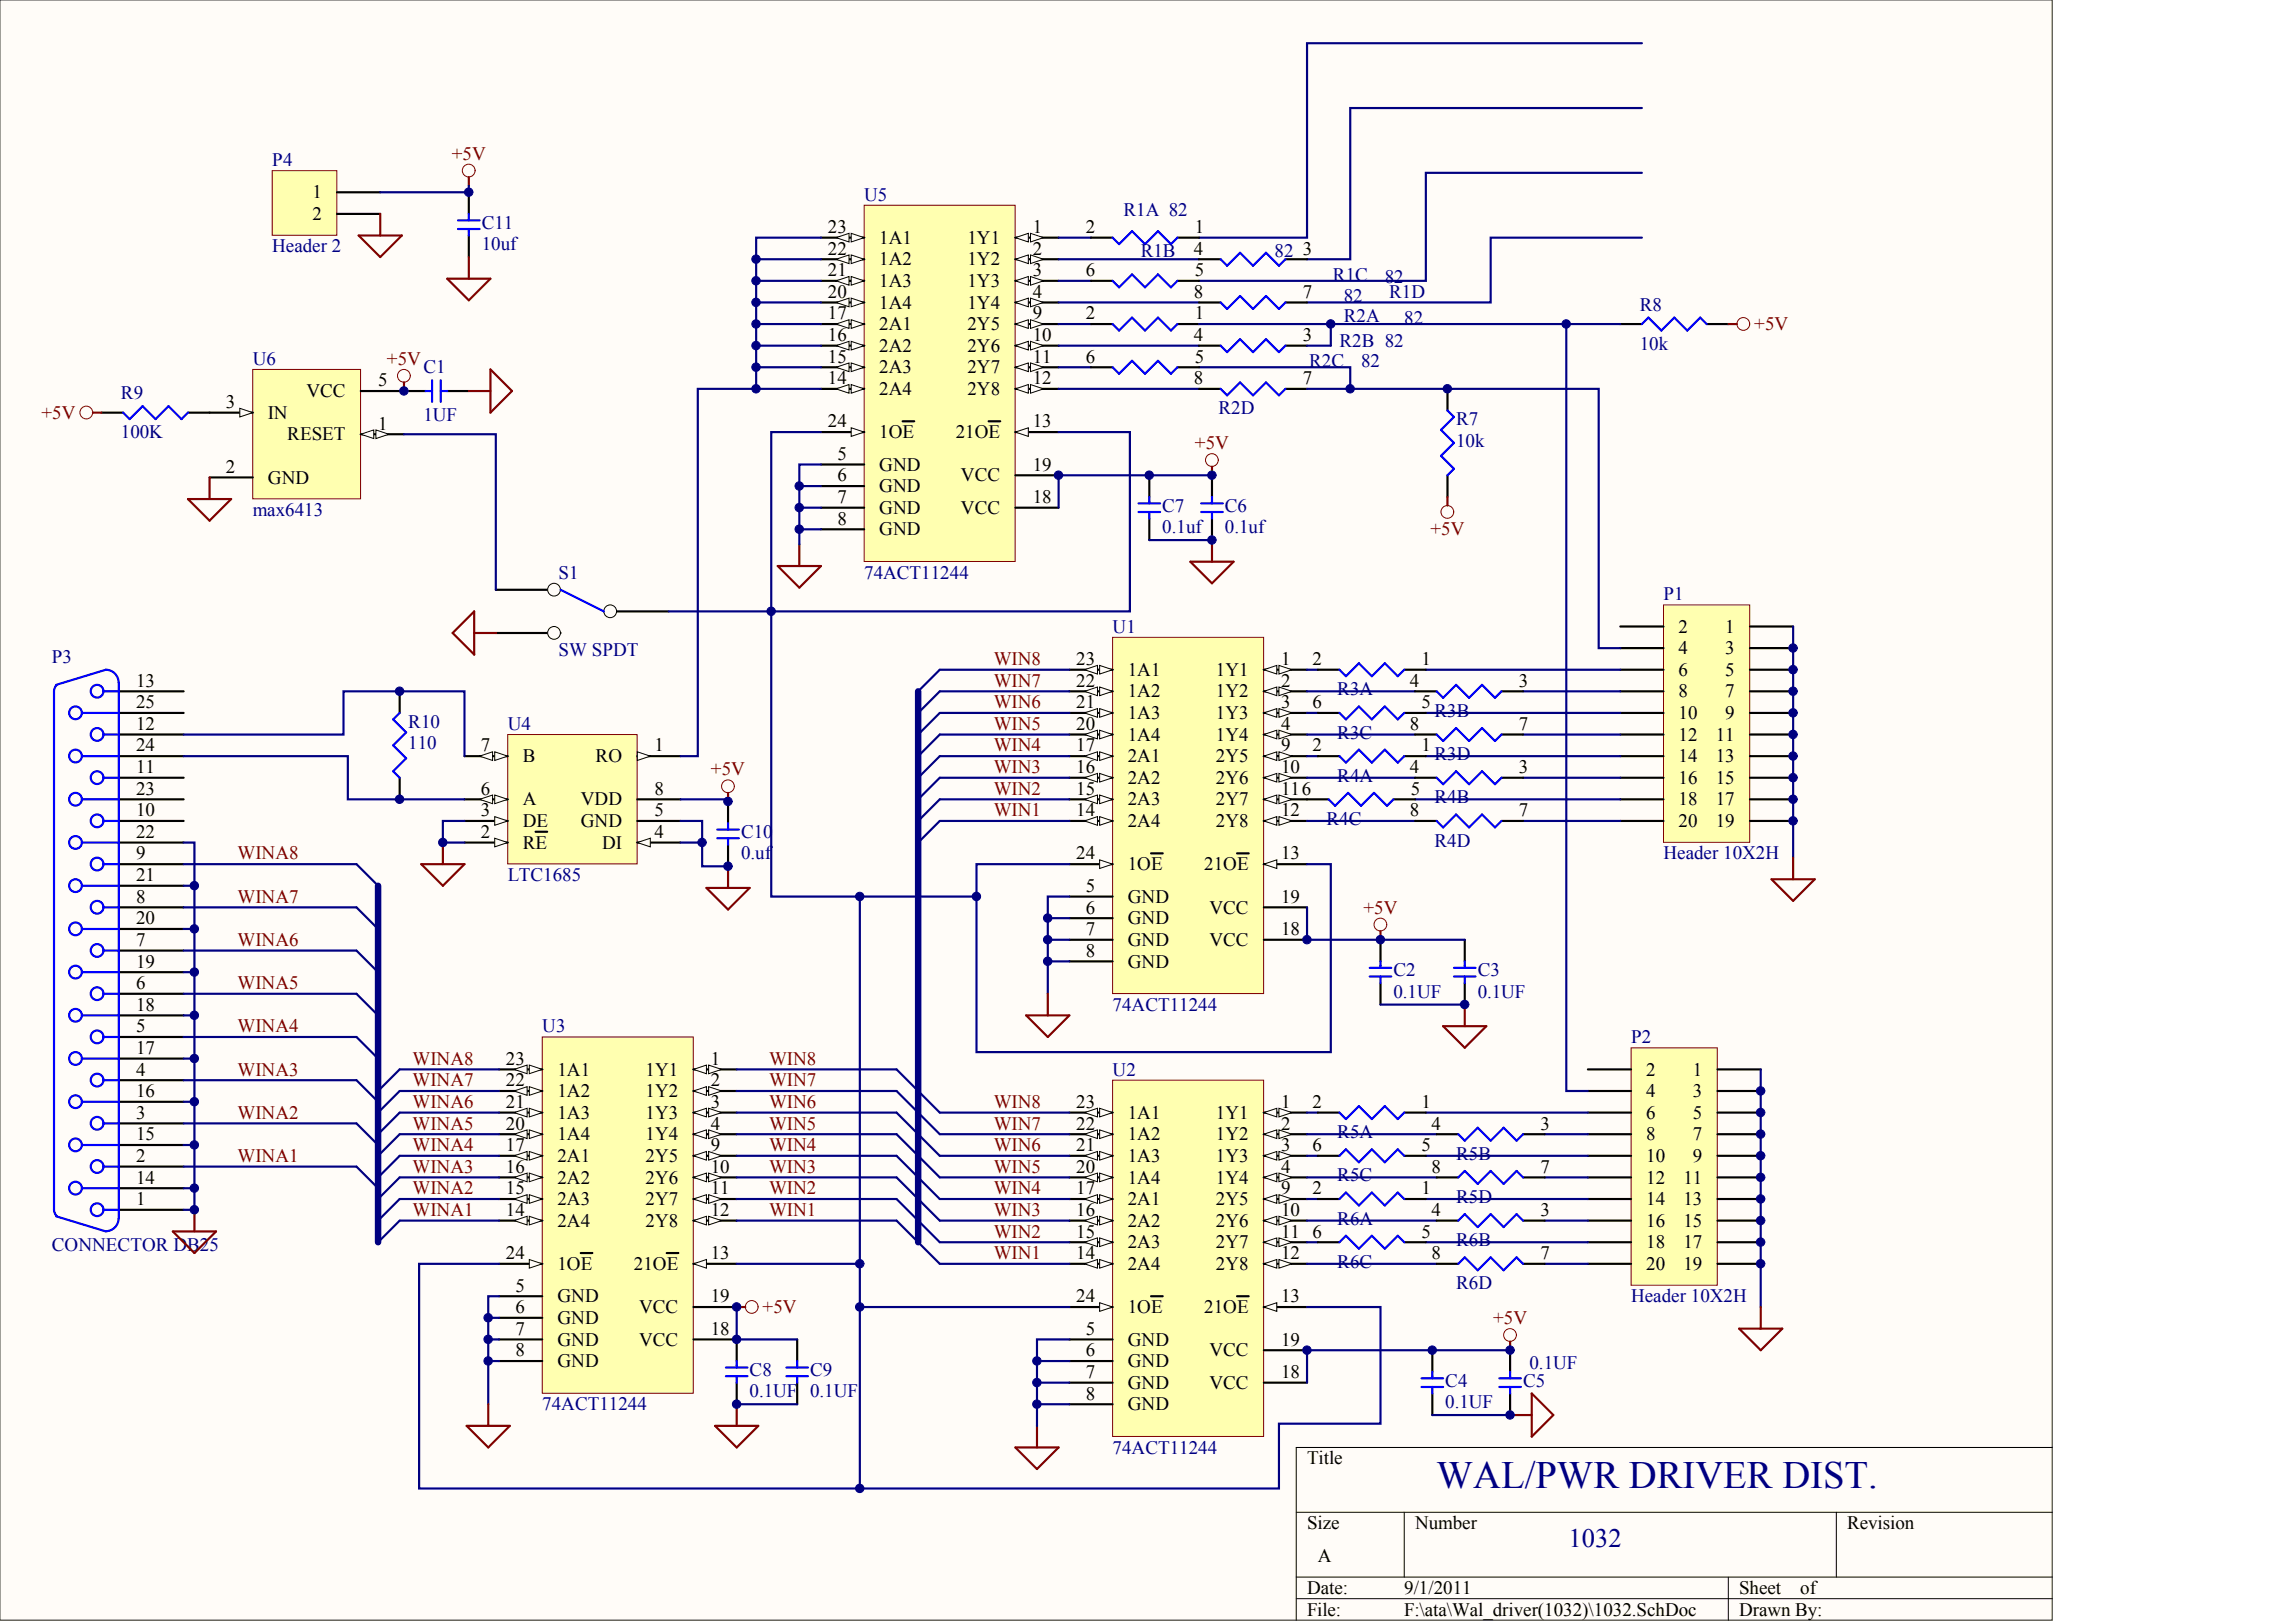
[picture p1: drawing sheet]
<svg xmlns="http://www.w3.org/2000/svg" width="840mm" height="594mm" viewBox="0 0 840 594" stroke-linecap="round" stroke-linejoin="round" font-family="sans-serif">
<defs><g id="words">
<text font-size="14.2" fill="#000080" x="526.1" y="544.8">WAL/PWR DRIVER DIST.</text>
<text font-size="9.7" fill="#000080" x="574.3" y="566.2">1032</text>
<g font-size="7" fill="#800000">
<text x="165.4" y="58.4">+5V</text>
<text x="642.3" y="120.9">+5V</text>
<text x="141.7" y="133.5">+5V</text>
<text x="15.2" y="153.3">+5V</text>
<text x="437.5" y="164.4">+5V</text>
<text x="523.8" y="196">+5V</text>
<text x="363.9" y="243.4">WIN8</text>
<text x="363.9" y="251.3">WIN7</text>
<text x="363.9" y="259.3">WIN6</text>
<text x="363.9" y="267.2">WIN5</text>
<text x="363.9" y="275.1">WIN4</text>
<text x="260.3" y="283.8">+5V</text>
<text x="363.9" y="283">WIN3</text>
<text x="363.9" y="290.9">WIN2</text>
<text x="363.9" y="298.8">WIN1</text>
<text x="87" y="314.6">WINA8</text>
<text x="87" y="330.4">WINA7</text>
<text x="499.2" y="334.4">+5V</text>
<text x="87" y="346.2">WINA6</text>
<text x="87" y="362.1">WINA5</text>
<text x="87" y="377.9">WINA4</text>
<text x="151.1" y="389.7">WINA8</text>
<text x="281.6" y="389.7">WIN8</text>
<text x="87" y="393.7">WINA3</text>
<text x="151.1" y="397.6">WINA7</text>
<text x="281.6" y="397.6">WIN7</text>
<text x="151.1" y="405.5">WINA6</text>
<text x="281.6" y="405.5">WIN6</text>
<text x="363.9" y="405.5">WIN8</text>
<text x="87" y="409.5">WINA2</text>
<text x="151.1" y="413.5">WINA5</text>
<text x="281.6" y="413.5">WIN5</text>
<text x="363.9" y="413.5">WIN7</text>
<text x="87" y="425.3">WINA1</text>
<text x="151.1" y="421.4">WINA4</text>
<text x="281.6" y="421.4">WIN4</text>
<text x="363.9" y="421.4">WIN6</text>
<text x="151.1" y="429.3">WINA3</text>
<text x="281.6" y="429.3">WIN3</text>
<text x="363.9" y="429.3">WIN5</text>
<text x="151.1" y="437.2">WINA2</text>
<text x="281.6" y="437.2">WIN2</text>
<text x="363.9" y="437.2">WIN4</text>
<text x="151.1" y="445.1">WINA1</text>
<text x="281.6" y="445.1">WIN1</text>
<text x="363.9" y="445.1">WIN3</text>
<text x="363.9" y="453">WIN2</text>
<text x="363.9" y="460.9">WIN1</text>
<text x="279.2" y="480.7">+5V</text>
<text x="546.7" y="484.6">+5V</text>
</g>
<g font-size="7" fill="#000080">
<text x="99.7" y="60.8">P4</text>
<text x="316.4" y="73.4">U5</text>
<text x="176.4" y="83.7">C11</text>
<text x="411.3" y="79">R1A 82</text>
<text x="99.7" y="92.4">Header 2</text>
<text x="176.4" y="91.6">10uf</text>
<text x="417.7" y="94">R1B</text>
<text x="466.7" y="94">82</text>
<text x="488.1" y="102.7">R1C</text>
<text x="507.1" y="103.5">82</text>
<text x="492" y="110.6">82</text>
<text x="508.6" y="109">R1D</text>
<text x="600.4" y="113.7">R8</text>
<text x="492" y="117.7">R2A</text>
<text x="514.2" y="118.5">82</text>
<text x="490.5" y="127.2">R2B 82</text>
<text x="600.4" y="128">10k</text>
<text x="92.6" y="133.5">U6</text>
<text x="155" y="136.7">C1</text>
<text x="479.4" y="134.3">R2C</text>
<text x="498.4" y="134.3">82</text>
<text x="44.3" y="146.2">R9</text>
<text x="155" y="154.1">1UF</text>
<text x="446.2" y="151.7">R2D</text>
<text x="533.2" y="155.7">R7</text>
<text x="44.3" y="160.4">100K</text>
<text x="533.2" y="163.6">10k</text>
<text x="92.6" y="188.9">max6413</text>
<text x="425.6" y="187.3">C7</text>
<text x="448.5" y="187.3">C6</text>
<text x="425.6" y="195.2">0.1uf</text>
<text x="448.5" y="195.2">0.1uf</text>
<text x="204.5" y="211.8">S1</text>
<text x="316.4" y="211.8">74ACT11244</text>
<text x="609.1" y="219.7">P1</text>
<text x="407.4" y="231.6">U1</text>
<text x="19" y="242.6">P3</text>
<text x="204.5" y="240.3">SW SPDT</text>
<text x="489.7" y="254.5">R3A</text>
<text x="525.3" y="262.4">R3B</text>
<text x="149.5" y="266.4">R10</text>
<text x="185.9" y="267.2">U4</text>
<text x="149.5" y="274.3">110</text>
<text x="489.7" y="270.3">R3C</text>
<text x="525.3" y="278.2">R3D</text>
<text x="489.7" y="286.1">R4A</text>
<text x="525.3" y="294">R4B</text>
<text x="485.7" y="302">R4C</text>
<text x="271.3" y="306.7">C10</text>
<text x="525.3" y="309.9">R4D</text>
<text x="271.3" y="314.6">0.uf</text>
<text x="609.1" y="314.6">Header 10X2H</text>
<text x="185.9" y="322.5">LTC1685</text>
<text x="510.2" y="357.3">C2</text>
<text x="541.1" y="357.3">C3</text>
<text x="510.2" y="365.2">0.1UF</text>
<text x="541.1" y="365.2">0.1UF</text>
<text x="407.4" y="370">74ACT11244</text>
<text x="198.6" y="377.9">U3</text>
<text x="597.2" y="381.8">P2</text>
<text x="407.4" y="393.7">U2</text>
<text x="489.7" y="416.6">R5A</text>
<text x="533.2" y="424.5">R5B</text>
<text x="489.7" y="432.4">R5C</text>
<text x="533.2" y="440.3">R5D</text>
<text x="489.7" y="448.2">R6A</text>
<text x="19" y="457.7">CONNECTOR DB25</text>
<text x="533.2" y="456.2">R6B</text>
<text x="489.7" y="464.1">R6C</text>
<text x="533.2" y="472">R6D</text>
<text x="597.2" y="476.7">Header 10X2H</text>
<text x="274.5" y="503.6">C8</text>
<text x="296.6" y="503.6">C9</text>
<text x="560.1" y="501.2">0.1UF</text>
<text x="529.2" y="507.6">C4</text>
<text x="557.7" y="507.6">C5</text>
<text x="274.5" y="511.5">0.1UF</text>
<text x="296.6" y="511.5">0.1UF</text>
<text x="529.2" y="515.5">0.1UF</text>
<text x="198.6" y="516.3">74ACT11244</text>
<text x="407.4" y="532.1">74ACT11244</text>
</g>
<g font-size="7">
<text x="114.4" y="72.6">1</text>
<text x="114.4" y="80.5">2</text>
<text x="303.1" y="85.3">23</text>
<text x="322" y="89.2">1A1</text>
<text x="354.2" y="89.2">1Y1</text>
<text x="378.1" y="85.3">1</text>
<text x="397.6" y="85.3">2</text>
<text x="437.5" y="85.3">1</text>
<text x="303.1" y="93.2">22</text>
<text x="378.1" y="93.2">2</text>
<text x="437.1" y="93.2">4</text>
<text x="477" y="93.2">3</text>
<text x="303.1" y="101.1">21</text>
<text x="322" y="97.1">1A2</text>
<text x="354.2" y="97.1">1Y2</text>
<text x="378.1" y="101.1">3</text>
<text x="397.6" y="101.1">6</text>
<text x="437.5" y="101.1">5</text>
<text x="322" y="105.1">1A3</text>
<text x="354.2" y="105.1">1Y3</text>
<text x="303.1" y="109">20</text>
<text x="322" y="113">1A4</text>
<text x="354.2" y="113">1Y4</text>
<text x="378.1" y="109">4</text>
<text x="437.1" y="109">8</text>
<text x="477" y="109">7</text>
<text x="303.1" y="116.9">17</text>
<text x="378.1" y="116.9">9</text>
<text x="397.6" y="116.9">2</text>
<text x="437.5" y="116.9">1</text>
<text x="303.1" y="124.8">16</text>
<text x="322" y="120.9">2A1</text>
<text x="354.2" y="120.9">2Y5</text>
<text x="378.1" y="124.8">10</text>
<text x="437.1" y="124.8">4</text>
<text x="477" y="124.8">3</text>
<text x="322" y="128.8">2A2</text>
<text x="354.2" y="128.8">2Y6</text>
<text x="303.1" y="132.7">15</text>
<text x="322" y="136.7">2A3</text>
<text x="354.2" y="136.7">2Y7</text>
<text x="378.1" y="132.7">11</text>
<text x="397.6" y="132.7">6</text>
<text x="437.5" y="132.7">5</text>
<text x="138.4" y="141.4">5</text>
<text x="303.1" y="140.6">14</text>
<text x="378.1" y="140.6">12</text>
<text x="437.1" y="140.6">8</text>
<text x="477" y="140.6">7</text>
<text x="82.7" y="149.3">3</text>
<text x="112.2" y="145.4">VCC</text>
<text x="322" y="144.6">2A4</text>
<text x="354.2" y="144.6">2Y8</text>
<text x="98.1" y="153.3">IN</text>
<text x="105.2" y="161.2">RESET</text>
<text x="138.4" y="157.2">1</text>
<text x="303.1" y="156.5">24</text>
<text x="322" y="160.4">1OE</text>
<text x="350" y="160.4">21OE</text>
<text x="378.1" y="156.5">13</text>
<text x="82.7" y="173.1">2</text>
<text x="306.6" y="168.3">5</text>
<text x="322" y="172.3">GND</text>
<text x="378.1" y="172.3">19</text>
<text x="98.1" y="177">GND</text>
<text x="306.6" y="176.2">6</text>
<text x="351.9" y="176.2">VCC</text>
<text x="306.6" y="184.1">7</text>
<text x="322" y="180.2">GND</text>
<text x="378.1" y="184.1">18</text>
<text x="322" y="188.1">GND</text>
<text x="351.9" y="188.1">VCC</text>
<text x="306.6" y="192">8</text>
<text x="322" y="196">GND</text>
<text x="614.6" y="231.6">2</text>
<text x="631.7" y="231.6">1</text>
<text x="614.6" y="239.5">4</text>
<text x="631.7" y="239.5">3</text>
<text x="394.1" y="243.4">23</text>
<text x="469.1" y="243.4">1</text>
<text x="480.6" y="243.4">2</text>
<text x="520.5" y="243.4">1</text>
<text x="49.8" y="251.3">13</text>
<text x="394.1" y="251.3">22</text>
<text x="412.9" y="247.4">1A1</text>
<text x="445.2" y="247.4">1Y1</text>
<text x="469.1" y="251.3">2</text>
<text x="516.2" y="251.3">4</text>
<text x="556.1" y="251.3">3</text>
<text x="614.6" y="247.4">6</text>
<text x="631.7" y="247.4">5</text>
<text x="412.9" y="255.3">1A2</text>
<text x="445.2" y="255.3">1Y2</text>
<text x="614.6" y="255.3">8</text>
<text x="631.7" y="255.3">7</text>
<text x="49.8" y="259.3">25</text>
<text x="394.1" y="259.3">21</text>
<text x="412.9" y="263.2">1A3</text>
<text x="445.2" y="263.2">1Y3</text>
<text x="469.1" y="259.3">3</text>
<text x="480.6" y="259.3">6</text>
<text x="520.5" y="259.3">5</text>
<text x="614.6" y="263.2">10</text>
<text x="631.7" y="263.2">9</text>
<text x="49.8" y="267.2">12</text>
<text x="394.1" y="267.2">20</text>
<text x="469.1" y="267.2">4</text>
<text x="516.2" y="267.2">8</text>
<text x="556.1" y="267.2">7</text>
<text x="49.8" y="275.1">24</text>
<text x="176.1" y="275.1">7</text>
<text x="239.7" y="275.1">1</text>
<text x="394.1" y="275.1">17</text>
<text x="412.9" y="271.1">1A4</text>
<text x="445.2" y="271.1">1Y4</text>
<text x="469.1" y="275.1">9</text>
<text x="480.6" y="275.1">2</text>
<text x="520.5" y="275.1">1</text>
<text x="614.6" y="271.1">12</text>
<text x="628.3" y="271.1">11</text>
<text x="191.4" y="279">B</text>
<text x="218.1" y="279">RO</text>
<text x="412.9" y="279">2A1</text>
<text x="445.2" y="279">2Y5</text>
<text x="614.6" y="279">14</text>
<text x="628.3" y="279">13</text>
<text x="49.8" y="283">11</text>
<text x="394.1" y="283">16</text>
<text x="412.9" y="286.9">2A2</text>
<text x="445.2" y="286.9">2Y6</text>
<text x="469.1" y="283">10</text>
<text x="516.2" y="283">4</text>
<text x="556.1" y="283">3</text>
<text x="614.6" y="286.9">16</text>
<text x="628.3" y="286.9">15</text>
<text x="49.8" y="290.9">23</text>
<text x="176.1" y="290.9">6</text>
<text x="239.7" y="290.9">8</text>
<text x="394.1" y="290.9">15</text>
<text x="469.1" y="290.9">116</text>
<text x="516.6" y="290.9">5</text>
<text x="49.8" y="298.8">10</text>
<text x="176.1" y="298.8">3</text>
<text x="191.4" y="294.8">A</text>
<text x="212.6" y="294.8">VDD</text>
<text x="239.7" y="298.8">5</text>
<text x="394.1" y="298.8">14</text>
<text x="412.9" y="294.8">2A3</text>
<text x="445.2" y="294.8">2Y7</text>
<text x="469.1" y="298.8">12</text>
<text x="516.2" y="298.8">8</text>
<text x="556.1" y="298.8">7</text>
<text x="614.6" y="294.8">18</text>
<text x="628.3" y="294.8">17</text>
<text x="191.4" y="302.7">DE</text>
<text x="212.6" y="302.7">GND</text>
<text x="412.9" y="302.7">2A4</text>
<text x="445.2" y="302.7">2Y8</text>
<text x="614.6" y="302.7">20</text>
<text x="628.3" y="302.7">19</text>
<text x="49.8" y="306.7">22</text>
<text x="176.1" y="306.7">2</text>
<text x="191.4" y="310.7">RE</text>
<text x="220.5" y="310.7">DI</text>
<text x="239.7" y="306.7">4</text>
<text x="49.8" y="314.6">9</text>
<text x="394.1" y="314.6">24</text>
<text x="469.1" y="314.6">13</text>
<text x="49.8" y="322.5">21</text>
<text x="412.9" y="318.6">1OE</text>
<text x="440.9" y="318.6">21OE</text>
<text x="397.6" y="326.5">5</text>
<text x="49.8" y="330.4">8</text>
<text x="397.6" y="334.4">6</text>
<text x="412.9" y="330.4">GND</text>
<text x="442.8" y="334.4">VCC</text>
<text x="469.1" y="330.4">19</text>
<text x="49.8" y="338.3">20</text>
<text x="412.9" y="338.3">GND</text>
<text x="49.8" y="346.2">7</text>
<text x="397.6" y="342.3">7</text>
<text x="412.9" y="346.2">GND</text>
<text x="442.8" y="346.2">VCC</text>
<text x="469.1" y="342.3">18</text>
<text x="397.6" y="350.2">8</text>
<text x="49.8" y="354.1">19</text>
<text x="412.9" y="354.1">GND</text>
<text x="49.8" y="362.1">6</text>
<text x="49.8" y="370">18</text>
<text x="49.8" y="377.9">5</text>
<text x="49.8" y="385.8">17</text>
<text x="185.3" y="389.7">23</text>
<text x="260.3" y="389.7">1</text>
<text x="49.8" y="393.7">4</text>
<text x="204.1" y="393.7">1A1</text>
<text x="236.4" y="393.7">1Y1</text>
<text x="602.8" y="393.7">2</text>
<text x="619.9" y="393.7">1</text>
<text x="49.8" y="401.6">16</text>
<text x="185.3" y="397.6">22</text>
<text x="204.1" y="401.6">1A2</text>
<text x="236.4" y="401.6">1Y2</text>
<text x="260.3" y="397.6">2</text>
<text x="602.8" y="401.6">4</text>
<text x="619.9" y="401.6">3</text>
<text x="185.3" y="405.5">21</text>
<text x="260.3" y="405.5">3</text>
<text x="394.1" y="405.5">23</text>
<text x="469.1" y="405.5">1</text>
<text x="480.6" y="405.5">2</text>
<text x="520.5" y="405.5">1</text>
<text x="49.8" y="409.5">3</text>
<text x="185.3" y="413.5">20</text>
<text x="204.1" y="409.5">1A3</text>
<text x="236.4" y="409.5">1Y3</text>
<text x="260.3" y="413.5">4</text>
<text x="394.1" y="413.5">22</text>
<text x="412.9" y="409.5">1A1</text>
<text x="445.2" y="409.5">1Y1</text>
<text x="469.1" y="413.5">2</text>
<text x="524.2" y="413.5">4</text>
<text x="564" y="413.5">3</text>
<text x="602.8" y="409.5">6</text>
<text x="619.9" y="409.5">5</text>
<text x="49.8" y="417.4">15</text>
<text x="204.1" y="417.4">1A4</text>
<text x="236.4" y="417.4">1Y4</text>
<text x="412.9" y="417.4">1A2</text>
<text x="445.2" y="417.4">1Y2</text>
<text x="602.8" y="417.4">8</text>
<text x="619.9" y="417.4">7</text>
<text x="49.8" y="425.3">2</text>
<text x="185.3" y="421.4">17</text>
<text x="204.1" y="425.3">2A1</text>
<text x="236.4" y="425.3">2Y5</text>
<text x="260.3" y="421.4">9</text>
<text x="394.1" y="421.4">21</text>
<text x="412.9" y="425.3">1A3</text>
<text x="445.2" y="425.3">1Y3</text>
<text x="469.1" y="421.4">3</text>
<text x="480.6" y="421.4">6</text>
<text x="520.5" y="421.4">5</text>
<text x="602.8" y="425.3">10</text>
<text x="619.9" y="425.3">9</text>
<text x="185.3" y="429.3">16</text>
<text x="260.3" y="429.3">10</text>
<text x="394.1" y="429.3">20</text>
<text x="469.1" y="429.3">4</text>
<text x="524.2" y="429.3">8</text>
<text x="564" y="429.3">7</text>
<text x="49.8" y="433.2">14</text>
<text x="185.3" y="437.2">15</text>
<text x="204.1" y="433.2">2A2</text>
<text x="236.4" y="433.2">2Y6</text>
<text x="260.3" y="437.2">11</text>
<text x="394.1" y="437.2">17</text>
<text x="412.9" y="433.2">1A4</text>
<text x="445.2" y="433.2">1Y4</text>
<text x="469.1" y="437.2">9</text>
<text x="480.6" y="437.2">2</text>
<text x="520.5" y="437.2">1</text>
<text x="602.8" y="433.2">12</text>
<text x="616.4" y="433.2">11</text>
<text x="49.8" y="441.1">1</text>
<text x="204.1" y="441.1">2A3</text>
<text x="236.4" y="441.1">2Y7</text>
<text x="412.9" y="441.1">2A1</text>
<text x="445.2" y="441.1">2Y5</text>
<text x="602.8" y="441.1">14</text>
<text x="616.4" y="441.1">13</text>
<text x="185.3" y="445.1">14</text>
<text x="204.1" y="449">2A4</text>
<text x="236.4" y="449">2Y8</text>
<text x="260.3" y="445.1">12</text>
<text x="394.1" y="445.1">16</text>
<text x="412.9" y="449">2A2</text>
<text x="445.2" y="449">2Y6</text>
<text x="469.1" y="445.1">10</text>
<text x="524.2" y="445.1">4</text>
<text x="564" y="445.1">3</text>
<text x="602.8" y="449">16</text>
<text x="616.4" y="449">15</text>
<text x="394.1" y="453">15</text>
<text x="469.1" y="453">11</text>
<text x="480.6" y="453">6</text>
<text x="520.5" y="453">5</text>
<text x="185.3" y="460.9">24</text>
<text x="260.3" y="460.9">13</text>
<text x="394.1" y="460.9">14</text>
<text x="412.9" y="456.9">2A3</text>
<text x="445.2" y="456.9">2Y7</text>
<text x="469.1" y="460.9">12</text>
<text x="524.2" y="460.9">8</text>
<text x="564" y="460.9">7</text>
<text x="602.8" y="456.9">18</text>
<text x="616.4" y="456.9">17</text>
<text x="204.1" y="464.9">1OE</text>
<text x="232.1" y="464.9">21OE</text>
<text x="412.9" y="464.9">2A4</text>
<text x="445.2" y="464.9">2Y8</text>
<text x="602.8" y="464.9">20</text>
<text x="616.4" y="464.9">19</text>
<text x="188.7" y="472.8">5</text>
<text x="204.1" y="476.7">GND</text>
<text x="260.3" y="476.7">19</text>
<text x="394.1" y="476.7">24</text>
<text x="469.1" y="476.7">13</text>
<text x="188.7" y="480.7">6</text>
<text x="204.1" y="484.6">GND</text>
<text x="234" y="480.7">VCC</text>
<text x="412.9" y="480.7">1OE</text>
<text x="440.9" y="480.7">21OE</text>
<text x="188.7" y="488.6">7</text>
<text x="260.3" y="488.6">18</text>
<text x="397.6" y="488.6">5</text>
<text x="188.7" y="496.5">8</text>
<text x="204.1" y="492.5">GND</text>
<text x="234" y="492.5">VCC</text>
<text x="397.6" y="496.5">6</text>
<text x="412.9" y="492.5">GND</text>
<text x="442.8" y="496.5">VCC</text>
<text x="469.1" y="492.5">19</text>
<text x="204.1" y="500.4">GND</text>
<text x="412.9" y="500.4">GND</text>
<text x="397.6" y="504.4">7</text>
<text x="412.9" y="508.3">GND</text>
<text x="442.8" y="508.3">VCC</text>
<text x="469.1" y="504.4">18</text>
<text x="397.6" y="512.3">8</text>
<text x="412.9" y="516.3">GND</text>
<text x="478.6" y="536">Title</text>
<text x="478.6" y="559.7">Size</text>
<text x="518.1" y="559.7">Number</text>
<text x="676.4" y="559.7">Revision</text>
<text x="482.5" y="571.6">A</text>
<text x="478.6" y="583.5">Date:</text>
<text x="514.2" y="583.5">9/1/2011</text>
<text x="636.8" y="583.5">Sheet</text>
<text x="659.2" y="583.5">of</text>
<text x="478.6" y="591.4">File:</text>
<text x="514.2" y="591.4">F:\ata\Wal_driver(1032)\1032.SchDoc</text>
<text x="636.8" y="591.4">Drawn By:</text>
</g>
</g></defs>
<path d="M0 0h751.4v593h-751.4z" fill="#fffcf8" stroke="#404040" stroke-width=".37"/>
<path d="M751.5 529.8h-276.9v63.3M474.6 553.5h276.9M514.2 553.5v23.8M672.4 553.5v23.8M474.6 577.3h276.9M632.8 577.3v15.8M474.6 585.2h276.9" fill="none" stroke="#000" stroke-width=".37"/>
<path d="M609.1 221.4h31.6v86.9h-31.6z" fill="#ffffb0" stroke="#800000" stroke-width=".37"/>
<g fill="none" stroke="#000" stroke-width=".79">
<path d="M593.3 229.3h15.8M593.3 237.2h15.8M640.8 229.3h15.8M640.8 237.2h15.8M593.3 245.1h15.8M593.3 253.1h15.8M640.8 245.1h15.8M640.8 253.1h15.8M593.3 261h15.8M593.3 268.9h15.8M593.3 276.8h15.8M640.8 261h15.8"/>
<path d="M640.8 268.9h15.8M640.8 276.8h15.8M593.3 284.7h15.8M593.3 292.6h15.8M640.8 284.7h15.8M640.8 292.6h15.8M593.3 300.5h15.8M640.8 300.5h15.8"/>
</g>
<path d="M597.2 383.5h31.6v86.9h-31.6z" fill="#ffffb0" stroke="#800000" stroke-width=".37"/>
<g fill="none" stroke="#000" stroke-width=".79">
<path d="M581.4 391.4h15.8M581.4 399.3h15.8M628.9 391.4h15.8M628.9 399.3h15.8M581.4 407.3h15.8M581.4 415.2h15.8M628.9 407.3h15.8M628.9 415.2h15.8M581.4 423.1h15.8M581.4 431h15.8M581.4 438.9h15.8M628.9 423.1h15.8"/>
<path d="M628.9 431h15.8M628.9 438.9h15.8M581.4 446.8h15.8M581.4 454.7h15.8M628.9 446.8h15.8M628.9 454.7h15.8M581.4 462.6h15.8M628.9 462.6h15.8"/>
</g>
<path d="M656.6 229.3v84.6M557.7 253.1h35.6M557.7 268.9h35.6M557.7 284.7h35.6M557.7 300.5h35.6M644.7 391.4v87M565.6 415.2h15.8M565.6 431h15.8M565.6 446.8h15.8" fill="none" stroke="#000080" stroke-width=".79"/>
<path d="M656.6 313.9v8M648.7 321.9h15.8l-7.9 7.9zM644.7 478.4v7.9M636.8 486.3h15.8l-7.9 7.9z" fill="none" stroke="#800000" stroke-width=".79"/>
<path d="M407.4 233.3h55.3v130.4h-55.3z" fill="#ffffb0" stroke="#800000" stroke-width=".37"/>
<path d="M391.6 245.1h15.8" fill="none" stroke="#000" stroke-width=".79"/>
<g fill="#fffcf8" stroke="#000" stroke-width=".37">
<path d="M402.6 243.6l4.8 1.5-4.8 1.6z"/>
<path d="M397.1 245.1l4.8-1.5v3.1z"/>
</g>
<path d="M391.6 253.1h15.8" fill="none" stroke="#000" stroke-width=".79"/>
<g fill="#fffcf8" stroke="#000" stroke-width=".37">
<path d="M402.6 251.5l4.8 1.6-4.8 1.5z"/>
<path d="M397.1 253.1l4.8-1.6v3.1z"/>
</g>
<path d="M391.6 261h15.8" fill="none" stroke="#000" stroke-width=".79"/>
<g fill="#fffcf8" stroke="#000" stroke-width=".37">
<path d="M402.6 259.4l4.8 1.6-4.8 1.5z"/>
<path d="M397.1 261l4.8-1.6v3.1z"/>
</g>
<path d="M391.6 268.9h15.8" fill="none" stroke="#000" stroke-width=".79"/>
<g fill="#fffcf8" stroke="#000" stroke-width=".37">
<path d="M402.6 267.3l4.8 1.6-4.8 1.5z"/>
<path d="M397.1 268.9l4.8-1.6v3.1z"/>
</g>
<path d="M391.6 276.8h15.8" fill="none" stroke="#000" stroke-width=".79"/>
<g fill="#fffcf8" stroke="#000" stroke-width=".37">
<path d="M402.6 275.2l4.8 1.6-4.8 1.6z"/>
<path d="M397.1 276.8l4.8-1.6v3.2z"/>
</g>
<path d="M391.6 284.7h15.8" fill="none" stroke="#000" stroke-width=".79"/>
<g fill="#fffcf8" stroke="#000" stroke-width=".37">
<path d="M402.6 283.1l4.8 1.6-4.8 1.6z"/>
<path d="M397.1 284.7l4.8-1.6v3.2z"/>
</g>
<path d="M391.6 292.6h15.8" fill="none" stroke="#000" stroke-width=".79"/>
<g fill="#fffcf8" stroke="#000" stroke-width=".37">
<path d="M402.6 291l4.8 1.6-4.8 1.6z"/>
<path d="M397.1 292.6l4.8-1.6v3.2z"/>
</g>
<path d="M391.6 300.5h15.8" fill="none" stroke="#000" stroke-width=".79"/>
<g fill="#fffcf8" stroke="#000" stroke-width=".37">
<path d="M402.6 298.9l4.8 1.6-4.8 1.6z"/>
<path d="M397.1 300.5l4.8-1.6v3.2z"/>
</g>
<path d="M462.8 245.1h15.8" fill="none" stroke="#000" stroke-width=".79"/>
<g fill="#fffcf8" stroke="#000" stroke-width=".37">
<path d="M462.8 245.1l4.7-1.5v3.1z"/>
<path d="M468.3 243.6l4.8 1.5-4.8 1.6z"/>
</g>
<path d="M462.8 253.1h15.8" fill="none" stroke="#000" stroke-width=".79"/>
<g fill="#fffcf8" stroke="#000" stroke-width=".37">
<path d="M462.8 253.1l4.7-1.6v3.1z"/>
<path d="M468.3 251.5l4.8 1.6-4.8 1.5z"/>
</g>
<path d="M462.8 261h15.8" fill="none" stroke="#000" stroke-width=".79"/>
<g fill="#fffcf8" stroke="#000" stroke-width=".37">
<path d="M462.8 261l4.7-1.6v3.1z"/>
<path d="M468.3 259.4l4.8 1.6-4.8 1.5z"/>
</g>
<path d="M462.8 268.9h15.8" fill="none" stroke="#000" stroke-width=".79"/>
<g fill="#fffcf8" stroke="#000" stroke-width=".37">
<path d="M462.8 268.9l4.7-1.6v3.1z"/>
<path d="M468.3 267.3l4.8 1.6-4.8 1.5z"/>
</g>
<path d="M462.8 276.8h15.8" fill="none" stroke="#000" stroke-width=".79"/>
<g fill="#fffcf8" stroke="#000" stroke-width=".37">
<path d="M462.8 276.8l4.7-1.6v3.2z"/>
<path d="M468.3 275.2l4.8 1.6-4.8 1.6z"/>
</g>
<path d="M462.8 284.7h15.8" fill="none" stroke="#000" stroke-width=".79"/>
<g fill="#fffcf8" stroke="#000" stroke-width=".37">
<path d="M462.8 284.7l4.7-1.6v3.2z"/>
<path d="M468.3 283.1l4.8 1.6-4.8 1.6z"/>
</g>
<path d="M462.8 292.6h15.8" fill="none" stroke="#000" stroke-width=".79"/>
<g fill="#fffcf8" stroke="#000" stroke-width=".37">
<path d="M462.8 292.6l4.7-1.6v3.2z"/>
<path d="M468.3 291l4.8 1.6-4.8 1.6z"/>
</g>
<path d="M462.8 300.5h15.8" fill="none" stroke="#000" stroke-width=".79"/>
<g fill="#fffcf8" stroke="#000" stroke-width=".37">
<path d="M462.8 300.5l4.7-1.6v3.2z"/>
<path d="M468.3 298.9l4.8 1.6-4.8 1.6z"/>
</g>
<path d="M391.6 316.3h15.8" fill="none" stroke="#000" stroke-width=".79"/>
<path d="M402.6 314.7l4.8 1.6-4.8 1.6z" fill="#fffcf8" stroke="#000" stroke-width=".37"/>
<path d="M421.5 312.4h4.2M462.8 316.3h15.8" fill="none" stroke="#000" stroke-width=".79"/>
<path d="M462.8 316.3l4.7-1.6v3.2z" fill="#fffcf8" stroke="#000" stroke-width=".37"/>
<path d="M453 312.4h4.2M391.6 328.2h15.8M391.6 336.1h15.8M462.8 332.1h15.8M391.6 344h15.8M391.6 351.9h15.8M462.8 344h15.8" fill="none" stroke="#000" stroke-width=".79"/>
<path d="M407.4 395.4h55.3v130.4h-55.3z" fill="#ffffb0" stroke="#800000" stroke-width=".37"/>
<path d="M391.6 407.3h15.8" fill="none" stroke="#000" stroke-width=".79"/>
<g fill="#fffcf8" stroke="#000" stroke-width=".37">
<path d="M402.6 405.7l4.8 1.6-4.8 1.5z"/>
<path d="M397.1 407.3l4.8-1.6v3.1z"/>
</g>
<path d="M391.6 415.2h15.8" fill="none" stroke="#000" stroke-width=".79"/>
<g fill="#fffcf8" stroke="#000" stroke-width=".37">
<path d="M402.6 413.6l4.8 1.6-4.8 1.5z"/>
<path d="M397.1 415.2l4.8-1.6v3.1z"/>
</g>
<path d="M391.6 423.1h15.8" fill="none" stroke="#000" stroke-width=".79"/>
<g fill="#fffcf8" stroke="#000" stroke-width=".37">
<path d="M402.6 421.5l4.8 1.6-4.8 1.6z"/>
<path d="M397.1 423.1l4.8-1.6v3.2z"/>
</g>
<path d="M391.6 431h15.8" fill="none" stroke="#000" stroke-width=".79"/>
<g fill="#fffcf8" stroke="#000" stroke-width=".37">
<path d="M402.6 429.4l4.8 1.6-4.8 1.6z"/>
<path d="M397.1 431l4.8-1.6v3.2z"/>
</g>
<path d="M391.6 438.9h15.8" fill="none" stroke="#000" stroke-width=".79"/>
<g fill="#fffcf8" stroke="#000" stroke-width=".37">
<path d="M402.6 437.3l4.8 1.6-4.8 1.6z"/>
<path d="M397.1 438.9l4.8-1.6v3.2z"/>
</g>
<path d="M391.6 446.8h15.8" fill="none" stroke="#000" stroke-width=".79"/>
<g fill="#fffcf8" stroke="#000" stroke-width=".37">
<path d="M402.6 445.2l4.8 1.6-4.8 1.6z"/>
<path d="M397.1 446.8l4.8-1.6v3.2z"/>
</g>
<path d="M391.6 454.7h15.8" fill="none" stroke="#000" stroke-width=".79"/>
<g fill="#fffcf8" stroke="#000" stroke-width=".37">
<path d="M402.6 453.1l4.8 1.6-4.8 1.6z"/>
<path d="M397.1 454.7l4.8-1.6v3.2z"/>
</g>
<path d="M391.6 462.6h15.8" fill="none" stroke="#000" stroke-width=".79"/>
<g fill="#fffcf8" stroke="#000" stroke-width=".37">
<path d="M402.6 461l4.8 1.6-4.8 1.6z"/>
<path d="M397.1 462.6l4.8-1.6v3.2z"/>
</g>
<path d="M462.8 407.3h15.8" fill="none" stroke="#000" stroke-width=".79"/>
<g fill="#fffcf8" stroke="#000" stroke-width=".37">
<path d="M462.8 407.3l4.7-1.6v3.1z"/>
<path d="M468.3 405.7l4.8 1.6-4.8 1.5z"/>
</g>
<path d="M462.8 415.2h15.8" fill="none" stroke="#000" stroke-width=".79"/>
<g fill="#fffcf8" stroke="#000" stroke-width=".37">
<path d="M462.8 415.2l4.7-1.6v3.1z"/>
<path d="M468.3 413.6l4.8 1.6-4.8 1.5z"/>
</g>
<path d="M462.8 423.1h15.8" fill="none" stroke="#000" stroke-width=".79"/>
<g fill="#fffcf8" stroke="#000" stroke-width=".37">
<path d="M462.8 423.1l4.7-1.6v3.2z"/>
<path d="M468.3 421.5l4.8 1.6-4.8 1.6z"/>
</g>
<path d="M462.8 431h15.8" fill="none" stroke="#000" stroke-width=".79"/>
<g fill="#fffcf8" stroke="#000" stroke-width=".37">
<path d="M462.8 431l4.7-1.6v3.2z"/>
<path d="M468.3 429.4l4.8 1.6-4.8 1.6z"/>
</g>
<path d="M462.8 438.9h15.8" fill="none" stroke="#000" stroke-width=".79"/>
<g fill="#fffcf8" stroke="#000" stroke-width=".37">
<path d="M462.8 438.9l4.7-1.6v3.2z"/>
<path d="M468.3 437.3l4.8 1.6-4.8 1.6z"/>
</g>
<path d="M462.8 446.8h15.8" fill="none" stroke="#000" stroke-width=".79"/>
<g fill="#fffcf8" stroke="#000" stroke-width=".37">
<path d="M462.8 446.8l4.7-1.6v3.2z"/>
<path d="M468.3 445.2l4.8 1.6-4.8 1.6z"/>
</g>
<path d="M462.8 454.7h15.8" fill="none" stroke="#000" stroke-width=".79"/>
<g fill="#fffcf8" stroke="#000" stroke-width=".37">
<path d="M462.8 454.7l4.7-1.6v3.2z"/>
<path d="M468.3 453.1l4.8 1.6-4.8 1.6z"/>
</g>
<path d="M462.8 462.6h15.8" fill="none" stroke="#000" stroke-width=".79"/>
<g fill="#fffcf8" stroke="#000" stroke-width=".37">
<path d="M462.8 462.6l4.7-1.6v3.2z"/>
<path d="M468.3 461l4.8 1.6-4.8 1.6z"/>
</g>
<path d="M391.6 478.4h15.8" fill="none" stroke="#000" stroke-width=".79"/>
<path d="M402.6 476.8l4.8 1.6-4.8 1.6z" fill="#fffcf8" stroke="#000" stroke-width=".37"/>
<path d="M421.5 474.5h4.2M462.8 478.4h15.8" fill="none" stroke="#000" stroke-width=".79"/>
<path d="M462.8 478.4l4.7-1.6v3.2z" fill="#fffcf8" stroke="#000" stroke-width=".37"/>
<path d="M453 474.5h4.2M391.6 490.3h15.8M391.6 498.2h15.8M462.8 494.2h15.8M391.6 506.1h15.8M391.6 514h15.8M462.8 506.1h15.8" fill="none" stroke="#000" stroke-width=".79"/>
<g fill="none" stroke="#000080" stroke-width=".79">
<path d="M391.6 245.1h-47.5l-7.9 8M391.6 253.1h-47.5l-7.9 7.9M478.6 245.1h3.9M478.6 253.1h39.5M522.1 245.1h71.2M391.6 261h-47.5l-7.9 7.9M391.6 268.9h-47.5l-7.9 7.9M391.6 276.8h-47.5l-7.9 7.9M478.6 261h3.9M478.6 268.9h39.5M478.6 276.8h3.9M522.1 261h71.2"/>
<path d="M522.1 276.8h71.2M391.6 284.7h-47.5l-7.9 7.9M391.6 292.6h-47.5l-7.9 7.9M478.6 284.7h39.5M518.1 292.6h75.2M391.6 300.5h-47.5l-7.9 7.9M478.6 300.5h39.5M336.2 399.3l7.9 8h47.5M336.2 407.3l7.9 7.9h47.5M336.2 415.2l7.9 7.9h47.5M478.6 407.3h3.9M478.6 415.2h47.5"/>
<path d="M522.1 407.3h59.3M336.2 423.1l7.9 7.9h47.5M336.2 431l7.9 7.9h47.5M336.2 438.9l7.9 7.9h47.5M478.6 423.1h3.9M478.6 431h47.5M478.6 438.9h3.9M522.1 423.1h59.3M522.1 438.9h59.3M336.2 446.8l7.9 7.9h47.5M336.2 454.7l7.9 7.9h47.5M478.6 446.8h47.5"/>
<path d="M478.6 454.7h3.9M522.1 454.7h59.3M478.6 462.6h47.5M565.6 462.6h15.8"/>
</g>
<path d="M336.2 253.1v201.6" fill="none" stroke="#000080" stroke-width="2.4"/>
<path d="M198.6 379.6h55.2v130.4h-55.2z" fill="#ffffb0" stroke="#800000" stroke-width=".37"/>
<path d="M182.7 391.4h15.9" fill="none" stroke="#000" stroke-width=".79"/>
<g fill="#fffcf8" stroke="#000" stroke-width=".37">
<path d="M193.8 389.9l4.8 1.5-4.8 1.6z"/>
<path d="M188.3 391.4l4.7-1.5v3.1z"/>
</g>
<path d="M182.7 399.3h15.9" fill="none" stroke="#000" stroke-width=".79"/>
<g fill="#fffcf8" stroke="#000" stroke-width=".37">
<path d="M193.8 397.8l4.8 1.5-4.8 1.6z"/>
<path d="M188.3 399.3l4.7-1.5v3.1z"/>
</g>
<path d="M182.7 407.3h15.9" fill="none" stroke="#000" stroke-width=".79"/>
<g fill="#fffcf8" stroke="#000" stroke-width=".37">
<path d="M193.8 405.7l4.8 1.6-4.8 1.5z"/>
<path d="M188.3 407.3l4.7-1.6v3.1z"/>
</g>
<path d="M182.7 415.2h15.9" fill="none" stroke="#000" stroke-width=".79"/>
<g fill="#fffcf8" stroke="#000" stroke-width=".37">
<path d="M193.8 413.6l4.8 1.6-4.8 1.5z"/>
<path d="M188.3 415.2l4.7-1.6v3.1z"/>
</g>
<path d="M182.7 423.1h15.9" fill="none" stroke="#000" stroke-width=".79"/>
<g fill="#fffcf8" stroke="#000" stroke-width=".37">
<path d="M193.8 421.5l4.8 1.6-4.8 1.6z"/>
<path d="M188.3 423.1l4.7-1.6v3.2z"/>
</g>
<path d="M182.7 431h15.9" fill="none" stroke="#000" stroke-width=".79"/>
<g fill="#fffcf8" stroke="#000" stroke-width=".37">
<path d="M193.8 429.4l4.8 1.6-4.8 1.6z"/>
<path d="M188.3 431l4.7-1.6v3.2z"/>
</g>
<path d="M182.7 438.9h15.9" fill="none" stroke="#000" stroke-width=".79"/>
<g fill="#fffcf8" stroke="#000" stroke-width=".37">
<path d="M193.8 437.3l4.8 1.6-4.8 1.6z"/>
<path d="M188.3 438.9l4.7-1.6v3.2z"/>
</g>
<path d="M182.7 446.8h15.9" fill="none" stroke="#000" stroke-width=".79"/>
<g fill="#fffcf8" stroke="#000" stroke-width=".37">
<path d="M193.8 445.2l4.8 1.6-4.8 1.6z"/>
<path d="M188.3 446.8l4.7-1.6v3.2z"/>
</g>
<path d="M253.9 391.4h15.8" fill="none" stroke="#000" stroke-width=".79"/>
<g fill="#fffcf8" stroke="#000" stroke-width=".37">
<path d="M253.9 391.4l4.8-1.5v3.1z"/>
<path d="M259.5 389.9l4.7 1.5-4.7 1.6z"/>
</g>
<path d="M253.9 399.3h15.8" fill="none" stroke="#000" stroke-width=".79"/>
<g fill="#fffcf8" stroke="#000" stroke-width=".37">
<path d="M253.9 399.3l4.8-1.5v3.1z"/>
<path d="M259.5 397.8l4.7 1.5-4.7 1.6z"/>
</g>
<path d="M253.9 407.3h15.8" fill="none" stroke="#000" stroke-width=".79"/>
<g fill="#fffcf8" stroke="#000" stroke-width=".37">
<path d="M253.9 407.3l4.8-1.6v3.1z"/>
<path d="M259.5 405.7l4.7 1.6-4.7 1.5z"/>
</g>
<path d="M253.9 415.2h15.8" fill="none" stroke="#000" stroke-width=".79"/>
<g fill="#fffcf8" stroke="#000" stroke-width=".37">
<path d="M253.9 415.2l4.8-1.6v3.1z"/>
<path d="M259.5 413.6l4.7 1.6-4.7 1.5z"/>
</g>
<path d="M253.9 423.1h15.8" fill="none" stroke="#000" stroke-width=".79"/>
<g fill="#fffcf8" stroke="#000" stroke-width=".37">
<path d="M253.9 423.1l4.8-1.6v3.2z"/>
<path d="M259.5 421.5l4.7 1.6-4.7 1.6z"/>
</g>
<path d="M253.9 431h15.8" fill="none" stroke="#000" stroke-width=".79"/>
<g fill="#fffcf8" stroke="#000" stroke-width=".37">
<path d="M253.9 431l4.8-1.6v3.2z"/>
<path d="M259.5 429.4l4.7 1.6-4.7 1.6z"/>
</g>
<path d="M253.9 438.9h15.8" fill="none" stroke="#000" stroke-width=".79"/>
<g fill="#fffcf8" stroke="#000" stroke-width=".37">
<path d="M253.9 438.9l4.8-1.6v3.2z"/>
<path d="M259.5 437.3l4.7 1.6-4.7 1.6z"/>
</g>
<path d="M253.9 446.8h15.8" fill="none" stroke="#000" stroke-width=".79"/>
<g fill="#fffcf8" stroke="#000" stroke-width=".37">
<path d="M253.9 446.8l4.8-1.6v3.2z"/>
<path d="M259.5 445.2l4.7 1.6-4.7 1.6z"/>
</g>
<path d="M182.7 462.6h15.9" fill="none" stroke="#000" stroke-width=".79"/>
<path d="M193.8 461l4.8 1.6-4.8 1.6z" fill="#fffcf8" stroke="#000" stroke-width=".37"/>
<path d="M212.6 458.7h4.3M253.9 462.6h15.8" fill="none" stroke="#000" stroke-width=".79"/>
<path d="M253.9 462.6l4.8-1.6v3.2z" fill="#fffcf8" stroke="#000" stroke-width=".37"/>
<g fill="none" stroke="#000" stroke-width=".79">
<path d="M43.5 253.1h23.7M43.5 261h23.7M43.5 268.9h23.7M43.5 276.8h23.7M43.5 284.7h23.7M43.5 292.6h23.7M43.5 300.5h23.7M43.5 308.4h23.7M43.5 316.3h23.7M43.5 324.2h23.7M43.5 332.1h23.7M43.5 340h23.7"/>
<path d="M43.5 347.9h23.7M43.5 355.9h23.7M43.5 363.8h23.7M43.5 371.7h23.7M43.5 379.6h23.7M43.5 387.5h23.7M43.5 395.4h23.7M43.5 403.3h23.7M43.5 411.2h23.7M43.5 419.1h23.7M43.5 427h23.7M43.5 434.9h23.7"/>
<path d="M43.5 442.8h23.7M244.1 458.7h4.3M182.7 474.5h15.9M253.9 478.4h15.8M182.7 482.4h15.9M182.7 490.3h15.9M182.7 498.2h15.9M253.9 490.3h15.8"/>
</g>
<g fill="none" stroke="#000080" stroke-width=".79">
<path d="M67.2 316.3h63.3l7.9 7.9M67.2 332.1h63.3l7.9 7.9M67.2 347.9h63.3l7.9 8M67.2 379.6h63.3l7.9 7.9M67.2 363.8h63.3l7.9 7.9M67.2 395.4h63.3l7.9 7.9M182.7 399.3h-36.4l-7.9 8M182.7 391.4h-36.4l-7.9 7.9M269.7 399.3h58.6l7.9 8M269.7 391.4h58.6l7.9 7.9M67.2 411.2h63.3l7.9 7.9M182.7 415.2h-36.4l-7.9 7.9"/>
<path d="M182.7 407.3h-36.4l-7.9 7.9M269.7 415.2h58.6l7.9 7.9M269.7 407.3h58.6l7.9 7.9M67.2 427h63.3l7.9 7.9M182.7 438.9h-36.4l-7.9 7.9M182.7 431h-36.4l-7.9 7.9M182.7 423.1h-36.4l-7.9 7.9M269.7 438.9h58.6l7.9 7.9M269.7 431h58.6l7.9 7.9M269.7 423.1h58.6l7.9 7.9M182.7 446.8h-36.4l-7.9 7.9M269.7 446.8h58.6l7.9 7.9"/>
</g>
<g fill="none" stroke="#00f" stroke-width=".79">
<path d="M20.7 250.8l-.6 .8-.3 1.5v189.7l.3 1.5 .6 .7M38 253.1h5.5M43.4 249.9a4.7 4.7 0 0 0-4.6-4.8l-18.2 5.6M43.5 249.9v196.1M30.1 261h13.4M30.1 276.8h13.4M38 268.9h5.5M30.1 292.6h13.4M38 284.7h5.5M30.1 308.4h13.4M38 300.5h5.5M38 316.3h5.5"/>
<path d="M30.1 324.2h13.4M38 332.1h5.5M30.1 340h13.4M30.1 355.9h13.4M38 347.9h5.5M30.1 371.7h13.4M38 363.8h5.5M38 379.6h5.5M30.1 387.5h13.4M38 395.4h5.5M30.1 403.3h13.4M30.1 419.1h13.4"/>
<path d="M38 411.2h5.5M30.1 434.9h13.4M38 427h5.5M20.6 445.2l18.2 5.5M38 442.8h5.5M43.4 446a4.7 4.7 0 0 1-4.6 4.7"/>
<circle cx="35.6" cy="253" r="2.33"/>
<circle cx="27.6" cy="260.9" r="2.33"/>
<circle cx="27.6" cy="276.7" r="2.33"/>
<circle cx="35.6" cy="268.8" r="2.33"/>
<circle cx="27.6" cy="292.6" r="2.33"/>
<circle cx="35.6" cy="284.6" r="2.33"/>
<circle cx="27.6" cy="308.4" r="2.33"/>
<circle cx="35.6" cy="316.3" r="2.33"/>
<circle cx="35.6" cy="300.5" r="2.33"/>
<circle cx="27.6" cy="324.2" r="2.33"/>
<circle cx="27.6" cy="340" r="2.33"/>
<circle cx="35.6" cy="332.1" r="2.33"/>
<circle cx="27.6" cy="355.8" r="2.33"/>
<circle cx="35.6" cy="347.9" r="2.33"/>
<circle cx="27.6" cy="371.6" r="2.33"/>
<circle cx="35.6" cy="363.7" r="2.33"/>
<circle cx="35.6" cy="379.5" r="2.33"/>
<circle cx="27.6" cy="387.4" r="2.33"/>
<circle cx="35.6" cy="395.4" r="2.33"/>
<circle cx="27.6" cy="419.1" r="2.33"/>
<circle cx="27.6" cy="403.3" r="2.33"/>
<circle cx="35.6" cy="411.2" r="2.33"/>
<circle cx="27.6" cy="434.9" r="2.33"/>
<circle cx="35.6" cy="427" r="2.33"/>
<circle cx="35.6" cy="442.8" r="2.33"/>
</g>
<path d="M138.4 324.2v130.5" fill="none" stroke="#000080" stroke-width="2.4"/>
<path d="M185.9 268.9h47.4v47.3h-47.4z" fill="#ffffb0" stroke="#800000" stroke-width=".37"/>
<path d="M170.1 292.6h15.8" fill="none" stroke="#000" stroke-width=".79"/>
<g fill="#fffcf8" stroke="#000" stroke-width=".37">
<path d="M181.2 291l4.7 1.6-4.7 1.6z"/>
<path d="M175.6 292.6l4.8-1.6v3.2z"/>
</g>
<path d="M170.1 276.8h15.8" fill="none" stroke="#000" stroke-width=".79"/>
<g fill="#fffcf8" stroke="#000" stroke-width=".37">
<path d="M181.2 275.2l4.7 1.6-4.7 1.6z"/>
<path d="M175.6 276.8l4.8-1.6v3.2z"/>
</g>
<path d="M233.4 276.8h15.8" fill="none" stroke="#000" stroke-width=".79"/>
<path d="M233.4 275.2l4.7 1.6-4.7 1.6z" fill="#fffcf8" stroke="#000" stroke-width=".37"/>
<path d="M170.1 308.4h15.8" fill="none" stroke="#000" stroke-width=".79"/>
<path d="M181.2 306.8l4.7 1.6-4.7 1.6z" fill="#fffcf8" stroke="#000" stroke-width=".37"/>
<path d="M170.1 300.5h15.8M196.1 304.5h4.3" fill="none" stroke="#000" stroke-width=".79"/>
<path d="M181.2 298.9l4.7 1.6-4.7 1.6z" fill="#fffcf8" stroke="#000" stroke-width=".37"/>
<path d="M233.4 308.4h15.8" fill="none" stroke="#000" stroke-width=".79"/>
<path d="M233.4 308.4l4.7-1.6v3.2z" fill="#fffcf8" stroke="#000" stroke-width=".37"/>
<path d="M233.4 292.6h15.8M233.4 300.5h15.8" fill="none" stroke="#000" stroke-width=".79"/>
<path d="M266.6 290.2v3.2M154.3 316.3h15.8l-7.9 7.9zM162.2 308.4v7.9M266.6 317.1v7.9M258.7 325h15.8l-7.9 7.9z" fill="none" stroke="#800000" stroke-width=".79"/>
<circle cx="266.5" cy="287.8" r="2.33" fill="none" stroke="#800000" stroke-width=".37"/>
<path d="M170.1 300.5h-7.9v7.9h7.9M249.2 308.4h7.9" fill="none" stroke="#000080" stroke-width=".79"/>
<path d="M316.4 75.1h55.3v130.4h-55.3z" fill="#ffffb0" stroke="#800000" stroke-width=".37"/>
<path d="M300.6 87h15.8" fill="none" stroke="#000" stroke-width=".79"/>
<g fill="#fffcf8" stroke="#000" stroke-width=".37">
<path d="M311.7 85.4l4.7 1.6-4.7 1.6z"/>
<path d="M306.1 87l4.8-1.6v3.2z"/>
</g>
<path d="M300.6 94.9h15.8" fill="none" stroke="#000" stroke-width=".79"/>
<g fill="#fffcf8" stroke="#000" stroke-width=".37">
<path d="M311.7 93.3l4.7 1.6-4.7 1.6z"/>
<path d="M306.1 94.9l4.8-1.6v3.2z"/>
</g>
<path d="M300.6 102.8h15.8" fill="none" stroke="#000" stroke-width=".79"/>
<g fill="#fffcf8" stroke="#000" stroke-width=".37">
<path d="M311.7 101.2l4.7 1.6-4.7 1.6z"/>
<path d="M306.1 102.8l4.8-1.6v3.2z"/>
</g>
<path d="M300.6 110.7h15.8" fill="none" stroke="#000" stroke-width=".79"/>
<g fill="#fffcf8" stroke="#000" stroke-width=".37">
<path d="M311.7 109.1l4.7 1.6-4.7 1.6z"/>
<path d="M306.1 110.7l4.8-1.6v3.2z"/>
</g>
<path d="M300.6 118.6h15.8" fill="none" stroke="#000" stroke-width=".79"/>
<g fill="#fffcf8" stroke="#000" stroke-width=".37">
<path d="M311.7 117l4.7 1.6-4.7 1.6z"/>
<path d="M306.1 118.6l4.8-1.6v3.2z"/>
</g>
<path d="M300.6 126.5h15.8" fill="none" stroke="#000" stroke-width=".79"/>
<g fill="#fffcf8" stroke="#000" stroke-width=".37">
<path d="M311.7 124.9l4.7 1.6-4.7 1.6z"/>
<path d="M306.1 126.5l4.8-1.6v3.2z"/>
</g>
<path d="M300.6 134.4h15.8" fill="none" stroke="#000" stroke-width=".79"/>
<g fill="#fffcf8" stroke="#000" stroke-width=".37">
<path d="M311.7 132.9l4.7 1.5-4.7 1.6z"/>
<path d="M306.1 134.4l4.8-1.5v3.1z"/>
</g>
<path d="M300.6 142.3h15.8" fill="none" stroke="#000" stroke-width=".79"/>
<g fill="#fffcf8" stroke="#000" stroke-width=".37">
<path d="M311.7 140.8l4.7 1.5-4.7 1.6z"/>
<path d="M306.1 142.3l4.8-1.5v3.1z"/>
</g>
<path d="M371.8 87h15.8" fill="none" stroke="#000" stroke-width=".79"/>
<g fill="#fffcf8" stroke="#000" stroke-width=".37">
<path d="M371.8 87l4.7-1.6v3.2z"/>
<path d="M377.3 85.4l4.8 1.6-4.8 1.6z"/>
</g>
<path d="M371.8 94.9h15.8" fill="none" stroke="#000" stroke-width=".79"/>
<g fill="#fffcf8" stroke="#000" stroke-width=".37">
<path d="M371.8 94.9l4.7-1.6v3.2z"/>
<path d="M377.3 93.3l4.8 1.6-4.8 1.6z"/>
</g>
<path d="M371.8 102.8h15.8" fill="none" stroke="#000" stroke-width=".79"/>
<g fill="#fffcf8" stroke="#000" stroke-width=".37">
<path d="M371.8 102.8l4.7-1.6v3.2z"/>
<path d="M377.3 101.2l4.8 1.6-4.8 1.6z"/>
</g>
<path d="M371.8 110.7h15.8" fill="none" stroke="#000" stroke-width=".79"/>
<g fill="#fffcf8" stroke="#000" stroke-width=".37">
<path d="M371.8 110.7l4.7-1.6v3.2z"/>
<path d="M377.3 109.1l4.8 1.6-4.8 1.6z"/>
</g>
<path d="M371.8 118.6h15.8" fill="none" stroke="#000" stroke-width=".79"/>
<g fill="#fffcf8" stroke="#000" stroke-width=".37">
<path d="M371.8 118.6l4.7-1.6v3.2z"/>
<path d="M377.3 117l4.8 1.6-4.8 1.6z"/>
</g>
<path d="M371.8 126.5h15.8" fill="none" stroke="#000" stroke-width=".79"/>
<g fill="#fffcf8" stroke="#000" stroke-width=".37">
<path d="M371.8 126.5l4.7-1.6v3.2z"/>
<path d="M377.3 124.9l4.8 1.6-4.8 1.6z"/>
</g>
<path d="M371.8 134.4h15.8" fill="none" stroke="#000" stroke-width=".79"/>
<g fill="#fffcf8" stroke="#000" stroke-width=".37">
<path d="M371.8 134.4l4.7-1.5v3.1z"/>
<path d="M377.3 132.9l4.8 1.5-4.8 1.6z"/>
</g>
<path d="M371.8 142.3h15.8" fill="none" stroke="#000" stroke-width=".79"/>
<g fill="#fffcf8" stroke="#000" stroke-width=".37">
<path d="M371.8 142.3l4.7-1.5v3.1z"/>
<path d="M377.3 140.8l4.8 1.5-4.8 1.6z"/>
</g>
<path d="M300.6 158.2h15.8" fill="none" stroke="#000" stroke-width=".79"/>
<path d="M311.7 156.6l4.7 1.6-4.7 1.5z" fill="#fffcf8" stroke="#000" stroke-width=".37"/>
<path d="M330.5 154.2h4.3M371.8 158.2h15.8" fill="none" stroke="#000" stroke-width=".79"/>
<path d="M371.8 158.2l4.7-1.6v3.1z" fill="#fffcf8" stroke="#000" stroke-width=".37"/>
<g fill="none" stroke="#000" stroke-width=".79">
<path d="M593.3 118.6h7.9M624.9 118.6h7.9M362 154.2h4.3M530 142.3v8M300.6 170h15.8M300.6 177.9h15.8M371.8 174h15.8M530 174v7.9M300.6 185.8h15.8M300.6 193.7h15.8M371.8 185.8h15.8M146.3 253.1v7.9"/>
<path d="M146.3 284.7v7.9"/>
</g>
<g fill="none" stroke="#000080" stroke-width=".79">
<path d="M601.2 15.8h-122.6v71.2h-39.6M601.2 39.5h-106.8v55.4h-15.8M601.2 63.3h-79.1v39.5h-83.1M276.9 94.9h23.7M300.6 87h-23.7v15.8M387.6 94.9h51.4M387.6 87h11.9M601.2 87h-55.4v23.7h-67.2M300.6 102.8h-23.7v7.9M300.6 110.7h-23.7v7.9M300.6 118.6h-23.7v7.9M387.6 102.8h11.9"/>
<path d="M387.6 110.7h51.4M387.6 118.6h11.9M487.3 118.6v7.9M276.9 134.4v7.9h23.7M300.6 126.5h-23.7v7.9h23.7M387.6 126.5h51.4M387.6 134.4h11.9M439 134.4h55.4v7.9M276.9 142.3h-21.4v134.5h-6.3M300.6 158.2h-18.2v65.6h131.3v-65.6h-26.1M387.6 142.3h51.4M300.6 170h-7.9v7.9"/>
<path d="M300.6 177.9h-7.9v7.9h7.9M292.7 185.8v7.9M300.6 193.7h-7.9v5.6M391.6 316.3h-34v11.9h-42.8v134.4M478.6 316.3h8.7v68.8h-129.7v-56.9M383.7 336.1h7.9M391.6 328.2h-7.9v15.8M383.7 351.9h7.9M391.6 344h-7.9v19.8M182.7 474.5h-3.9v39.5M182.7 462.6h-29.2v82.3h161.3v-66.5h76.8M269.7 462.6h45.1v15.8"/>
<path d="M478.6 478.4h26.9v42.7h-37.2v23.8h-153.5M178.8 498.2h3.9M178.8 482.4h3.9M178.8 490.3h3.9M379.7 498.2h11.9M391.6 490.3h-11.9v31.6M379.7 514h11.9M379.7 506.1h11.9"/>
</g>
<path d="M601.2 118.6l2.4-2.4 4.7 4.8 4.8-4.8 4.7 4.8 4.8-4.8 2.3 2.4M530 150.3l2.4 2.3-4.8 4.8 4.8 4.7-4.8 4.8 4.8 4.7-2.4 2.4M146.3 261l-2.3 2.3 4.7 4.8-4.7 4.7 4.7 4.8-4.7 4.7 2.3 2.4" fill="none" stroke="#00f" stroke-width=".79"/>
<g fill="none" stroke="#800000" stroke-width=".37">
<circle cx="638.3" cy="118.6" r="2.33"/>
<circle cx="443.7" cy="168.4" r="2.33"/>
<circle cx="530" cy="187.4" r="2.33"/>
<circle cx="505.4" cy="338.4" r="2.33"/>
<circle cx="275.2" cy="478.4" r="2.33"/>
<circle cx="552.9" cy="488.7" r="2.33"/>
</g>
<g fill="none" stroke="#800000" stroke-width=".79">
<path d="M632.8 118.6h3.2M443.8 170.8v3.2M292.7 199.3v7.9M530 181.9v3.1M284.8 207.2h15.8l-7.9 7.9zM505.5 340.8v3.2M375.8 371.7h15.8l-7.9 7.9zM383.7 363.8v7.9M269.7 478.4h3.2M552.9 491.1v3.1M178.8 514v7.9M170.9 521.9h15.8l-7.9 7.9z"/>
<path d="M371.8 529.8h15.8l-7.9 7.9zM379.7 521.9v7.9"/>
</g>
<path d="M92.6 135.2h39.4v47.4h-39.4z" fill="#ffffb0" stroke="#800000" stroke-width=".37"/>
<path d="M76.7 151h15.9" fill="none" stroke="#000" stroke-width=".79"/>
<path d="M87.8 149.5l4.8 1.5-4.8 1.6z" fill="#fffcf8" stroke="#000" stroke-width=".37"/>
<path d="M132.1 159h15.8" fill="none" stroke="#000" stroke-width=".79"/>
<g fill="#fffcf8" stroke="#000" stroke-width=".37">
<path d="M132.1 159l4.8-1.6v3.1z"/>
<path d="M137.6 157.4l4.8 1.6-4.8 1.5z"/>
</g>
<g fill="none" stroke="#000" stroke-width=".79">
<path d="M399.5 87h7.9M431.1 87h7.9M439 94.9h7.9M470.7 94.9h7.9M399.5 102.8h7.9M399.5 118.6h7.9M431.1 102.8h7.9M431.1 118.6h7.9M439 110.7h7.9M470.7 110.7h7.9M399.5 134.4h7.9M431.1 134.4h7.9"/>
<path d="M439 126.5h7.9M470.7 126.5h7.9M37.2 151h7.9M68.8 151h7.9M132.1 143.1h23.7M163.7 143.1h8M439 142.3h7.9M470.7 142.3h7.9M76.7 174.8h15.9M482.5 245.1h8M514.2 245.1h7.9M518.1 253.1h8"/>
<path d="M549.8 253.1h7.9M482.5 261h8M482.5 276.8h8M514.2 261h7.9M514.2 276.8h7.9M518.1 268.9h8M549.8 268.9h7.9M478.6 292.6h7.9M510.2 292.6h7.9M518.1 284.7h8M549.8 284.7h7.9M518.1 300.5h8"/>
<path d="M549.8 300.5h7.9M482.5 407.3h8M514.2 407.3h7.9M526.1 415.2h7.9M557.7 415.2h7.9M482.5 423.1h8M482.5 438.9h8M514.2 423.1h7.9M514.2 438.9h7.9M526.1 431h7.9M557.7 431h7.9M482.5 454.7h8"/>
<path d="M514.2 454.7h7.9M526.1 446.8h7.9M557.7 446.8h7.9M526.1 462.6h7.9M557.7 462.6h7.9"/>
</g>
<path d="M147.9 140v3.1M179.6 135.2l7.9 7.9-7.9 7.9zM34 151h3.2M171.7 143.1h7.9M76.7 174.8v7.9M68.8 182.7h15.8l-7.9 7.9z" fill="none" stroke="#800000" stroke-width=".79"/>
<g fill="none" stroke="#00f" stroke-width=".79">
<path d="M407.4 87l2.4 2.4 4.7-4.8 4.8 4.8 4.7-4.8 4.8 4.8 2.3-2.4M446.9 94.9l2.4 2.4 4.8-4.8 4.7 4.8 4.8-4.8 4.7 4.8 2.4-2.4M407.4 102.8l2.4 2.4 4.7-4.8 4.8 4.8 4.7-4.8 4.8 4.8 2.3-2.4M407.4 118.6l2.4 2.4 4.7-4.8 4.8 4.8 4.7-4.8 4.8 4.8 2.3-2.4M446.9 110.7l2.4 2.4 4.8-4.8 4.7 4.8 4.8-4.8 4.7 4.8 2.4-2.4M158.2 139.2v7.9M161.4 139.2v7.9M407.4 134.4l2.4 2.4 4.7-4.7 4.8 4.7 4.7-4.7 4.8 4.7 2.3-2.4M446.9 126.5l2.4 2.4 4.8-4.7 4.7 4.7 4.8-4.7 4.7 4.7 2.4-2.4M45.1 151l2.4 2.4 4.7-4.7 4.8 4.7 4.7-4.7 4.7 4.7 2.4-2.4M155.8 143.1h2.4M161.4 143.1h2.3"/>
<path d="M446.9 142.3l2.4 2.4 4.8-4.7 4.7 4.7 4.8-4.7 4.7 4.7 2.4-2.4M490.5 245.1l2.3 2.4 4.8-4.7 4.7 4.7 4.8-4.7 4.7 4.7 2.4-2.4M526.1 253.1l2.3 2.3 4.8-4.7 4.7 4.7 4.8-4.7 4.7 4.7 2.4-2.3M490.5 261l2.3 2.3 4.8-4.7 4.7 4.7 4.8-4.7 4.7 4.7 2.4-2.3M490.5 276.8l2.3 2.3 4.8-4.7 4.7 4.7 4.8-4.7 4.7 4.7 2.4-2.3M526.1 268.9l2.3 2.3 4.8-4.7 4.7 4.7 4.8-4.7 4.7 4.7 2.4-2.3M486.5 292.6l2.4 2.4 4.7-4.8 4.8 4.8 4.7-4.8 4.8 4.8 2.3-2.4M526.1 284.7l2.3 2.4 4.8-4.8 4.7 4.8 4.8-4.8 4.7 4.8 2.4-2.4M526.1 300.5l2.3 2.4 4.8-4.8 4.7 4.8 4.8-4.8 4.7 4.8 2.4-2.4M490.5 407.3l2.3 2.3 4.8-4.7 4.7 4.7 4.8-4.7 4.7 4.7 2.4-2.3M534 415.2l2.3 2.3 4.8-4.7 4.7 4.7 4.8-4.7 4.7 4.7 2.4-2.3M490.5 423.1l2.3-2.4 4.8 4.7 4.7-4.7 4.8 4.7 4.7-4.7 2.4 2.4"/>
<path d="M490.5 438.9l2.3-2.4 4.8 4.8 4.7-4.8 4.8 4.8 4.7-4.8 2.4 2.4M534 431l2.3-2.4 4.8 4.8 4.7-4.8 4.8 4.8 4.7-4.8 2.4 2.4M490.5 454.7l2.3-2.4 4.8 4.8 4.7-4.8 4.8 4.8 4.7-4.8 2.4 2.4M534 446.8l2.3-2.4 4.8 4.8 4.7-4.8 4.8 4.8 4.7-4.8 2.4 2.4M534 462.6l2.3-2.4 4.8 4.8 4.7-4.8 4.8 4.8 4.7-4.8 2.4 2.4"/>
</g>
<g fill="none" stroke="#800000" stroke-width=".37">
<circle cx="147.9" cy="137.6" r="2.33"/>
<circle cx="31.6" cy="151" r="2.33"/>
</g>
<path d="M439 118.6h134.5v280.7h7.9M573.5 118.6h19.8M478.6 142.3h106.8v94.9h7.9" fill="none" stroke="#000080" stroke-width=".79"/>
<path d="M99.7 62.5h23.6v23.6h-23.6z" fill="#ffffb0" stroke="#800000" stroke-width=".37"/>
<g fill="none" stroke="#000" stroke-width=".79">
<path d="M123.4 70.4h15.8M123.4 78.3h15.8M171.7 70.4v7.9M171.7 86.2v7.9M420.8 174v7.9M443.8 174v7.9M420.8 189.8v7.9M443.8 189.8v7.9M221.1 223.8h23.7M266.6 293.4v7.9M266.6 309.2v7.9M505.5 344v7.9"/>
<path d="M505.5 359.8v7.9M536.3 344v7.9M536.3 359.8v7.9M269.7 490.3v7.9M291.9 490.3v7.9M524.5 494.2v7.9M552.9 494.2v7.9M269.7 506.1v7.9M291.9 506.1v7.9M524.5 510.1v7.9M552.9 510.1v7.9"/>
</g>
<g fill="none" stroke="#800000" stroke-width=".79">
<path d="M139.2 78.3v7.9M171.7 64.8v3.2M131.3 86.2h15.8l-7.9 7.9zM171.7 94.1v7.9M163.7 102h15.9l-7.9 7.9zM443.8 197.7v7.9M435.9 205.6h15.8l-7.9 7.9zM528.4 375.6h15.8l-7.9 7.9zM536.3 367.7v7.9M63.3 450.7h15.8l-7.9 8zM71.2 442.8v7.9M269.7 514v7.9"/>
<path d="M552.9 518h8M560.9 510.1l7.9 7.9-7.9 7.9zM261.8 521.9h15.9l-8 7.9z"/>
</g>
<circle cx="171.6" cy="62.4" r="2.33" fill="none" stroke="#800000" stroke-width=".37"/>
<g fill="none" stroke="#000080" stroke-width=".79">
<path d="M171.7 68v2.4h-32.5M443.8 174h-56.2v11.8M420.8 197.7h23M67.2 276.8h60.2v15.8h42.7M67.2 268.9h58.6v-15.8h44.3v23.7M249.2 292.6h17.4v.8M67.2 308.4h4v15.8M249.2 300.5h7.9v16.6h9.5M67.2 324.2h4v15.8M478.6 332.1v11.9h57.7M67.2 355.9h4v15.8M67.2 340h4v15.9"/>
<path d="M67.2 371.7h4v15.8M505.5 367.7h30.8M67.2 387.5h4v15.8M67.2 419.1h4v15.8h-4M67.2 403.3h4v15.8M71.2 434.9v7.9h-4M269.7 478.4v11.9h22.2M552.9 494.2h-74.3v11.9M269.7 514h22.2M524.5 518h28.4"/>
</g>
<g fill="none" stroke="#00f" stroke-width=".79">
<path d="M171.7 78.3v2.4M167.7 83.8h7.9M167.7 80.7h7.9M171.7 83.8v2.4M416.9 184.3h7.9M416.9 187.4h7.9M420.8 181.9v2.4M420.8 187.4v2.4M439.8 184.3h7.9M439.8 187.4h7.9M443.8 181.9v2.4M443.8 187.4v2.4"/>
<path d="M262.6 303.7h7.9M262.6 306.8h7.9M266.6 301.3v2.4M266.6 306.8v2.4M501.5 354.3h7.9M501.5 357.4h7.9M505.5 351.9v2.4M505.5 357.4v2.4M532.4 354.3h7.9M532.4 357.4h7.9M536.3 351.9v2.4M536.3 357.4v2.4"/>
<path d="M269.7 498.2v2.4M291.9 498.2v2.4M265.8 500.6h7.9M265.8 503.7h7.9M269.7 503.7v2.4M287.9 500.6h8M287.9 503.7h8M291.9 503.7v2.4M520.5 504.5h7.9M520.5 507.7h7.9M524.5 502.1v2.4M524.5 507.7v2.4"/>
<path d="M549 504.5h7.9M549 507.7h7.9M552.9 502.1v2.4M552.9 507.7v2.4"/>
</g>
<circle cx="223.4" cy="223.8" r="2.33" fill="#fffcf8" stroke="#000" stroke-width=".37"/>
<path d="M181.5 215.9h23.8" fill="none" stroke="#000" stroke-width=".79"/>
<circle cx="202.9" cy="215.8" r="2.33" fill="#fffcf8" stroke="#000" stroke-width=".37"/>
<path d="M181.5 231.7h23.8" fill="none" stroke="#000" stroke-width=".79"/>
<circle cx="202.9" cy="231.7" r="2.33" fill="#fffcf8" stroke="#000" stroke-width=".37"/>
<path d="M205.3 215.9l15.8 7.9" fill="none" stroke="#00f" stroke-width=".79"/>
<path d="M478.6 126.5h8.7M147.9 159h33.6v56.9M244.8 223.8h37.6v104.4h32.4" fill="none" stroke="#000080" stroke-width=".79"/>
<path d="M165.7 231.7l7.9-7.9v15.8zM173.6 231.7h7.9" fill="none" stroke="#800000" stroke-width=".79"/>
<g fill="#000080" stroke="#000080" stroke-width=".37">
<circle cx="71.2" cy="442.8" r="1.54"/>
<circle cx="71.2" cy="434.9" r="1.54"/>
<circle cx="71.2" cy="419.1" r="1.54"/>
<circle cx="71.2" cy="403.3" r="1.54"/>
<circle cx="71.2" cy="387.4" r="1.54"/>
<circle cx="71.2" cy="371.6" r="1.54"/>
<circle cx="71.2" cy="355.8" r="1.54"/>
<circle cx="71.2" cy="340" r="1.54"/>
<circle cx="71.2" cy="324.2" r="1.54"/>
<circle cx="146.3" cy="292.6" r="1.54"/>
<circle cx="146.3" cy="253" r="1.54"/>
<circle cx="147.9" cy="143.1" r="1.54"/>
<circle cx="162.1" cy="308.4" r="1.54"/>
<circle cx="171.6" cy="70.3" r="1.54"/>
<circle cx="178.7" cy="498.2" r="1.54"/>
<circle cx="178.7" cy="490.2" r="1.54"/>
<circle cx="178.7" cy="482.3" r="1.54"/>
<circle cx="257.1" cy="308.4" r="1.54"/>
<circle cx="266.5" cy="317.1" r="1.54"/>
<circle cx="266.5" cy="293.3" r="1.54"/>
<circle cx="269.7" cy="514" r="1.54"/>
<circle cx="269.7" cy="490.2" r="1.54"/>
<circle cx="269.7" cy="478.4" r="1.54"/>
<circle cx="276.8" cy="142.3" r="1.54"/>
<circle cx="276.8" cy="134.4" r="1.54"/>
<circle cx="276.8" cy="126.5" r="1.54"/>
<circle cx="276.8" cy="118.6" r="1.54"/>
<circle cx="276.8" cy="110.7" r="1.54"/>
<circle cx="276.8" cy="102.8" r="1.54"/>
<circle cx="276.8" cy="94.9" r="1.54"/>
<circle cx="282.4" cy="223.8" r="1.54"/>
<circle cx="292.7" cy="193.7" r="1.54"/>
<circle cx="292.7" cy="185.8" r="1.54"/>
<circle cx="292.7" cy="177.9" r="1.54"/>
<circle cx="314.8" cy="544.8" r="1.54"/>
<circle cx="314.8" cy="478.4" r="1.54"/>
<circle cx="314.8" cy="462.6" r="1.54"/>
<circle cx="314.8" cy="328.1" r="1.54"/>
<circle cx="357.5" cy="328.1" r="1.54"/>
<circle cx="379.7" cy="514" r="1.54"/>
<circle cx="379.7" cy="506.1" r="1.54"/>
<circle cx="379.7" cy="498.2" r="1.54"/>
<circle cx="383.6" cy="351.9" r="1.54"/>
<circle cx="383.6" cy="344" r="1.54"/>
<circle cx="383.6" cy="336" r="1.54"/>
<circle cx="387.6" cy="173.9" r="1.54"/>
<circle cx="420.8" cy="173.9" r="1.54"/>
<circle cx="443.7" cy="197.7" r="1.54"/>
<circle cx="443.7" cy="173.9" r="1.54"/>
<circle cx="478.5" cy="494.2" r="1.54"/>
<circle cx="478.5" cy="344" r="1.54"/>
<circle cx="487.3" cy="118.6" r="1.54"/>
<circle cx="494.4" cy="142.3" r="1.54"/>
<circle cx="505.4" cy="344" r="1.54"/>
<circle cx="524.4" cy="494.2" r="1.54"/>
<circle cx="530" cy="142.3" r="1.54"/>
<circle cx="536.3" cy="367.7" r="1.54"/>
<circle cx="552.9" cy="517.9" r="1.54"/>
<circle cx="552.9" cy="494.2" r="1.54"/>
<circle cx="573.5" cy="118.6" r="1.54"/>
<circle cx="644.7" cy="462.6" r="1.54"/>
<circle cx="644.7" cy="454.7" r="1.54"/>
<circle cx="644.7" cy="446.8" r="1.54"/>
<circle cx="644.7" cy="438.8" r="1.54"/>
<circle cx="644.7" cy="430.9" r="1.54"/>
<circle cx="644.7" cy="423" r="1.54"/>
<circle cx="644.7" cy="415.1" r="1.54"/>
<circle cx="644.7" cy="407.2" r="1.54"/>
<circle cx="644.7" cy="399.3" r="1.54"/>
<circle cx="656.5" cy="300.5" r="1.54"/>
<circle cx="656.5" cy="292.6" r="1.54"/>
<circle cx="656.5" cy="284.6" r="1.54"/>
<circle cx="656.5" cy="276.7" r="1.54"/>
<circle cx="656.5" cy="268.8" r="1.54"/>
<circle cx="656.5" cy="260.9" r="1.54"/>
<circle cx="656.5" cy="253" r="1.54"/>
<circle cx="656.5" cy="245.1" r="1.54"/>
<circle cx="656.5" cy="237.2" r="1.54"/>
</g>
<use href="#words"/>
</svg>
